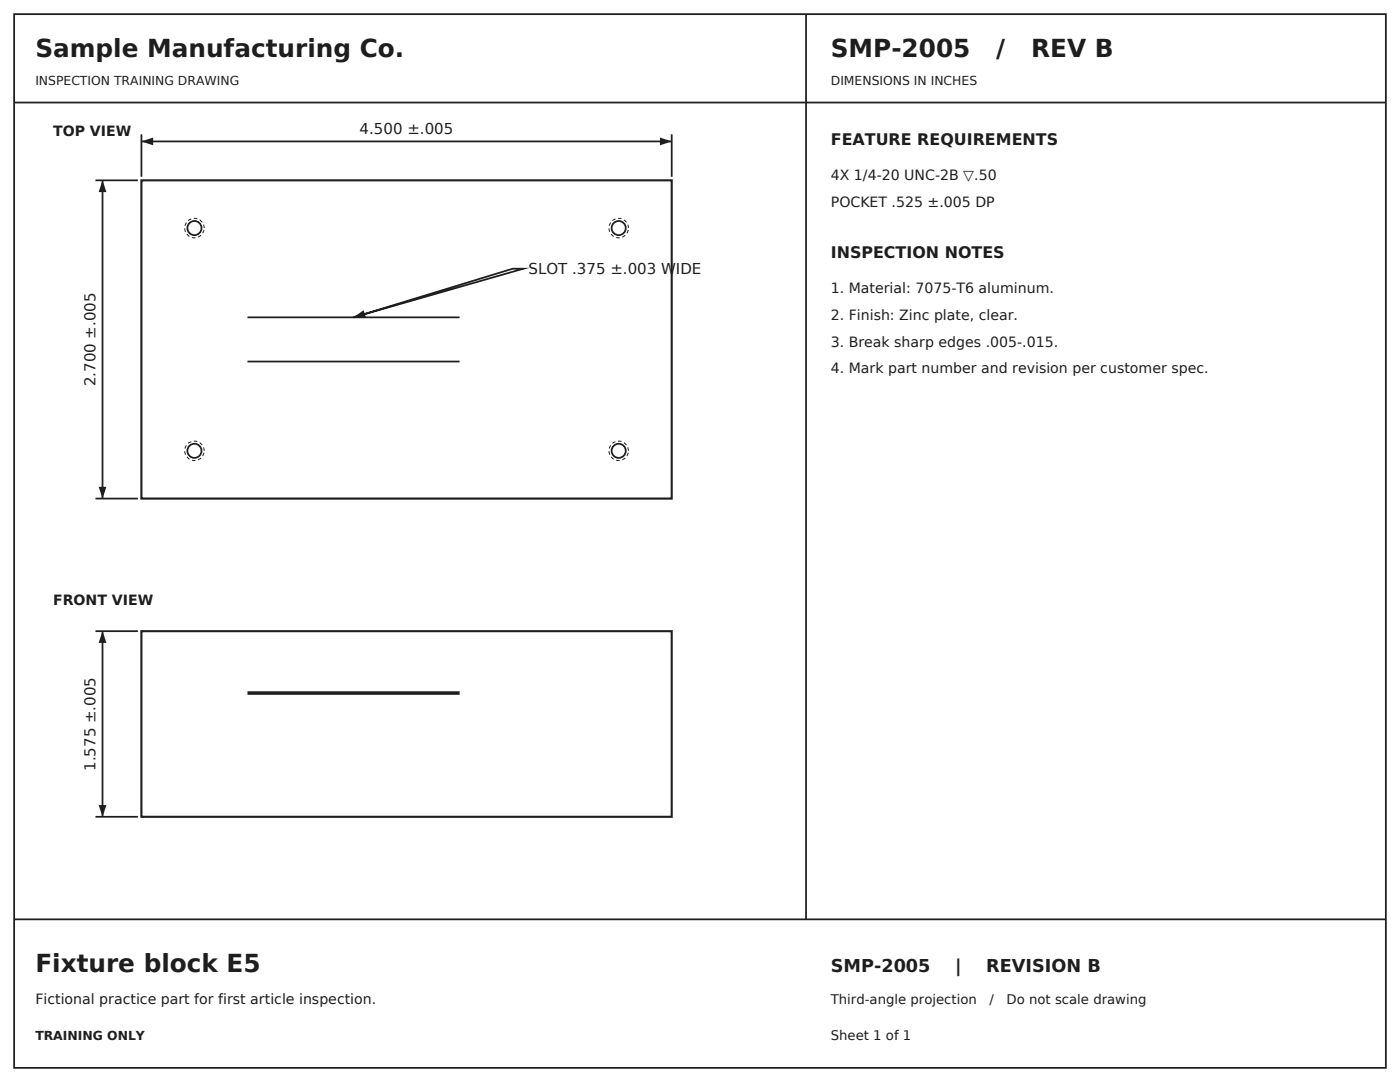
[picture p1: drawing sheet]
<svg xmlns="http://www.w3.org/2000/svg" width="279mm" height="216mm" viewBox="0 0 279 216" stroke-linecap="round" stroke-linejoin="round" font-family="sans-serif">
<defs><g id="words">
<g font-size="4.9" fill="#1a1f24">
<text x="7.1" y="11.3">Sample Manufacturing Co.</text>
<text x="165.8" y="11.3">SMP-2005</text>
<text x="198.8" y="11.3">/</text>
<text x="205.8" y="11.3">REV B</text>
<text x="7.1" y="194">Fixture block E5</text>
</g>
<g font-size="3.5" fill="#1a1f24">
<text x="165.8" y="194">SMP-2005</text>
<text x="190.6" y="194">|</text>
<text x="196.8" y="194">REVISION B</text>
</g>
<g font-size="3.2" fill="#1a1f24">
<text x="165.8" y="28.9">FEATURE REQUIREMENTS</text>
<text x="165.8" y="51.5">INSPECTION NOTES</text>
</g>
<g font-size="3" fill="#1a1f24">
<text x="71.8" y="26.8">4.500 ±.005</text>
<text x="105.5" y="54.7">SLOT .375 ±.003 WIDE</text>
<text x="19" y="77.1" transform="rotate(-90 19 77.1)">2.700 ±.005</text>
<text x="19" y="153.8" transform="rotate(-90 19 153.8)">1.575 ±.005</text>
</g>
<g font-size="2.8" fill="#1a1f24">
<text x="10.6" y="27.2">TOP VIEW</text>
<text x="165.8" y="36">4X 1/4-20 UNC-2B ▽.50</text>
<text x="165.8" y="41.3">POCKET .525 ±.005 DP</text>
<text x="165.8" y="58.6">1. Material: 7075-T6 aluminum.</text>
<text x="165.8" y="63.9">2. Finish: Zinc plate, clear.</text>
<text x="165.8" y="69.1">3. Break sharp edges .005-.015.</text>
<text x="165.8" y="74.4">4. Mark part number and revision per customer spec.</text>
<text x="10.6" y="120.6">FRONT VIEW</text>
<text x="7.1" y="200.4">Fictional practice part for first article inspection.</text>
</g>
<g font-size="2.6" fill="#1a1f24">
<text x="165.8" y="200.4">Third-angle projection</text>
<text x="197.5" y="200.4">/</text>
<text x="200.9" y="200.4">Do not scale drawing</text>
<text x="165.8" y="207.4">Sheet 1 of 1</text>
</g>
<g font-size="2.5" fill="#1a1f24">
<text x="7.1" y="16.9">INSPECTION TRAINING DRAWING</text>
<text x="165.8" y="16.9">DIMENSIONS IN INCHES</text>
<text x="7.1" y="207.4">TRAINING ONLY</text>
</g>
</g></defs>
<path d="M2.8 2.8h273.8v210.3h-273.8zM160.9 2.8v180.6M2.8 20.5h273.8M28.2 26.8v8.5zM28.2 28.2h105.9zM134.1 26.8v8.5zM2.8 183.4h273.8" fill="none" stroke="#1a1f24" stroke-width=".35"/>
<path d="M28.2 36h105.9v63.5h-105.9z" fill="none" stroke="#1a1f24" stroke-width=".42"/>
<g fill="#1a1f24">
<path d="M28.2 28.2l2.4-.8v1.6z"/>
<path d="M131.7 27.4l2.4 .8-2.4 .8z"/>
</g>
<path d="M19 36h8.5zM20.5 36v63.5zM19 99.5h8.5z" fill="none" stroke="#1a1f24" stroke-width=".35"/>
<g fill="#1a1f24">
<path d="M19.7 97.1h1.5l-.7 2.4z"/>
<path d="M20.5 36l.7 2.3h-1.5z"/>
</g>
<path d="M49.4 72.1h42.3zM49.4 63.3h42.3zM70.6 63.3l31.7-9.7h2.1z" fill="none" stroke="#1a1f24" stroke-width=".35"/>
<path d="M70.6 63.3l2-1.4 .4 1.5z" fill="#1a1f24"/>
<g fill="none" stroke="#1a1f24" stroke-width=".35">
<path d="M19 125.9h8.5zM20.5 125.9v37.1zM19 163h8.5z"/>
<circle cx="38.8" cy="45.5" r="1.41"/>
<circle cx="123.5" cy="45.5" r="1.41"/>
<circle cx="38.8" cy="90" r="1.41"/>
<circle cx="123.5" cy="90" r="1.41"/>
</g>
<path d="M40.7 45.5a1.94 1.94 0 0 0-2.7-1.8 1.94 1.94 0 0 0-.4 3.3 1.94 1.94 0 0 0 3.1-1v-.5M125.4 45.5a1.94 1.94 0 0 0-2.7-1.8 1.94 1.94 0 0 0-.5 3.3 1.94 1.94 0 0 0 3.1-1l.1-.5M40.7 90a1.94 1.94 0 0 0-2.7-1.8 1.94 1.94 0 0 0-.4 3.2 1.94 1.94 0 0 0 3.1-.9v-.5M125.4 90a1.94 1.94 0 0 0-2.7-1.8 1.94 1.94 0 0 0-.5 3.2 1.94 1.94 0 0 0 3.1-.9l.1-.5" fill="none" stroke="#1a1f24" stroke-width=".2" stroke-dasharray=".7 .5" stroke-linecap="butt"/>
<path d="M28.2 125.9h105.9v37.1h-105.9z" fill="none" stroke="#1a1f24" stroke-width=".42"/>
<g fill="#1a1f24">
<path d="M19.7 160.6h1.5l-.7 2.4z"/>
<path d="M20.5 125.9l.7 2.4h-1.5z"/>
</g>
<path d="M49.4 138.3h42.3z" fill="none" stroke="#1a1f24" stroke-width=".71" stroke-linecap="butt"/>
<use href="#words"/>
</svg>
